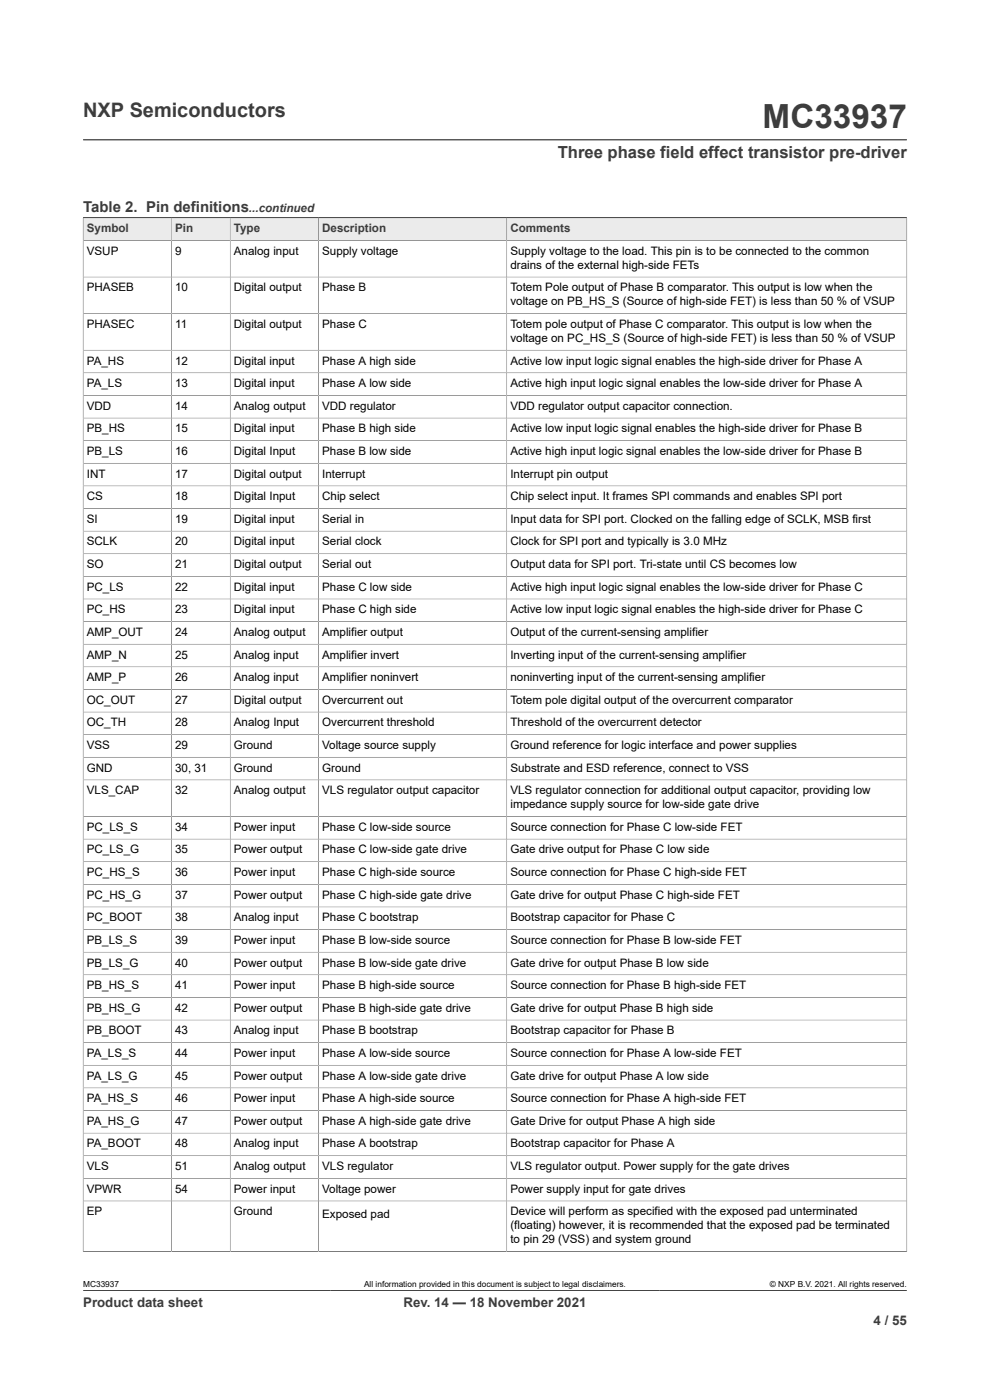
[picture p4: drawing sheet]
<svg xmlns="http://www.w3.org/2000/svg" width="210mm" height="297mm" viewBox="0 0 210 297" stroke-linecap="round" stroke-linejoin="round" font-family="sans-serif">
<defs><g id="words">
<text font-size="7.1" fill="#3c3c3c" x="161.8" y="27.2">MC33937</text>
<text font-size="4.2" fill="#3c3c3c" x="17.6" y="24.8">NXP Semiconductors</text>
<text font-size="3.5" fill="#3c3c3c" x="118.3" y="33.5">Three phase field effect transistor pre-driver</text>
<text font-size="3.2" fill="#3c3c3c" x="17.6" y="45.1">Table 2. Pin definitions</text>
<g font-size="2.8" fill="#3c3c3c">
<text x="17.6" y="277.3">Product data sheet</text>
<text x="85.6" y="277.3">Rev. 14 — 18 November 2021</text>
<text x="185.3" y="281">4 / 55</text>
</g>
<g font-size="2.5" fill="#3c3c3c">
<text x="52.8" y="45.1">...continued</text>
<text x="18.4" y="49.3">Symbol</text>
<text x="37.1" y="49.3">Pin</text>
<text x="49.6" y="49.3">Type</text>
<text x="68.3" y="49.3">Description</text>
<text x="108.3" y="49.3">Comments</text>
</g>
<g font-size="2.5">
<text x="18.4" y="54.1">VSUP</text>
<text x="37.1" y="54.1">9</text>
<text x="49.6" y="54.1">Analog input</text>
<text x="68.3" y="54.1">Supply voltage</text>
<text x="108.3" y="54.1">Supply voltage to the load. This pin is to be connected to the common</text>
<text x="108.3" y="57">drains of the external high-side FETs</text>
<text x="18.4" y="61.8">PHASEB</text>
<text x="37.1" y="61.8">10</text>
<text x="49.6" y="61.8">Digital output</text>
<text x="68.3" y="61.8">Phase B</text>
<text x="108.3" y="61.8">Totem Pole output of Phase B comparator. This output is low when the</text>
<text x="108.3" y="64.8">voltage on PB_HS_S (Source of high-side FET) is less than 50 % of VSUP</text>
<text x="18.4" y="69.6">PHASEC</text>
<text x="37.1" y="69.6">11</text>
<text x="49.6" y="69.6">Digital output</text>
<text x="68.3" y="69.6">Phase C</text>
<text x="108.3" y="69.6">Totem pole output of Phase C comparator. This output is low when the</text>
<text x="18.4" y="77.3">PA_HS</text>
<text x="37.1" y="77.3">12</text>
<text x="49.6" y="77.3">Digital input</text>
<text x="68.3" y="77.3">Phase A high side</text>
<text x="108.3" y="72.5">voltage on PC_HS_S (Source of high-side FET) is less than 50 % of VSUP</text>
<text x="108.3" y="77.3">Active low input logic signal enables the high-side driver for Phase A</text>
<text x="18.4" y="82.1">PA_LS</text>
<text x="37.1" y="82.1">13</text>
<text x="49.6" y="82.1">Digital input</text>
<text x="68.3" y="82.1">Phase A low side</text>
<text x="108.3" y="82.1">Active high input logic signal enables the low-side driver for Phase A</text>
<text x="18.4" y="86.9">VDD</text>
<text x="37.1" y="86.9">14</text>
<text x="49.6" y="86.9">Analog output</text>
<text x="68.3" y="86.9">VDD regulator</text>
<text x="108.3" y="86.9">VDD regulator output capacitor connection.</text>
<text x="18.4" y="91.7">PB_HS</text>
<text x="37.1" y="91.7">15</text>
<text x="49.6" y="91.7">Digital input</text>
<text x="68.3" y="91.7">Phase B high side</text>
<text x="108.3" y="91.7">Active low input logic signal enables the high-side driver for Phase B</text>
<text x="18.4" y="96.5">PB_LS</text>
<text x="18.4" y="101.3">INT</text>
<text x="37.1" y="96.5">16</text>
<text x="37.1" y="101.3">17</text>
<text x="49.6" y="96.5">Digital Input</text>
<text x="49.6" y="101.3">Digital output</text>
<text x="68.3" y="96.5">Phase B low side</text>
<text x="68.3" y="101.3">Interrupt</text>
<text x="108.3" y="96.5">Active high input logic signal enables the low-side driver for Phase B</text>
<text x="108.3" y="101.3">Interrupt pin output</text>
<text x="18.4" y="106.1">CS</text>
<text x="37.1" y="106.1">18</text>
<text x="49.6" y="106.1">Digital Input</text>
<text x="68.3" y="106.1">Chip select</text>
<text x="108.3" y="106.1">Chip select input. It frames SPI commands and enables SPI port</text>
<text x="18.4" y="110.9">SI</text>
<text x="37.1" y="110.9">19</text>
<text x="49.6" y="110.9">Digital input</text>
<text x="68.3" y="110.9">Serial in</text>
<text x="108.3" y="110.9">Input data for SPI port. Clocked on the falling edge of SCLK, MSB first</text>
<text x="18.4" y="115.7">SCLK</text>
<text x="37.1" y="115.7">20</text>
<text x="49.6" y="115.7">Digital input</text>
<text x="68.3" y="115.7">Serial clock</text>
<text x="108.3" y="115.7">Clock for SPI port and typically is 3.0 MHz</text>
<text x="18.4" y="120.5">SO</text>
<text x="18.4" y="125.3">PC_LS</text>
<text x="37.1" y="120.5">21</text>
<text x="37.1" y="125.3">22</text>
<text x="49.6" y="120.5">Digital output</text>
<text x="49.6" y="125.3">Digital input</text>
<text x="68.3" y="120.5">Serial out</text>
<text x="68.3" y="125.3">Phase C low side</text>
<text x="108.3" y="120.5">Output data for SPI port. Tri-state until CS becomes low</text>
<text x="108.3" y="125.3">Active high input logic signal enables the low-side driver for Phase C</text>
<text x="18.4" y="130.1">PC_HS</text>
<text x="37.1" y="130.1">23</text>
<text x="49.6" y="130.1">Digital input</text>
<text x="68.3" y="130.1">Phase C high side</text>
<text x="108.3" y="130.1">Active low input logic signal enables the high-side driver for Phase C</text>
<text x="18.4" y="134.9">AMP_OUT</text>
<text x="37.1" y="134.9">24</text>
<text x="49.6" y="134.9">Analog output</text>
<text x="68.3" y="134.9">Amplifier output</text>
<text x="108.3" y="134.9">Output of the current-sensing amplifier</text>
<text x="18.4" y="139.7">AMP_N</text>
<text x="37.1" y="139.7">25</text>
<text x="49.6" y="139.7">Analog input</text>
<text x="68.3" y="139.7">Amplifier invert</text>
<text x="108.3" y="139.7">Inverting input of the current-sensing amplifier</text>
<text x="18.4" y="144.5">AMP_P</text>
<text x="18.4" y="149.3">OC_OUT</text>
<text x="37.1" y="144.5">26</text>
<text x="37.1" y="149.3">27</text>
<text x="49.6" y="144.5">Analog input</text>
<text x="49.6" y="149.3">Digital output</text>
<text x="68.3" y="144.5">Amplifier noninvert</text>
<text x="68.3" y="149.3">Overcurrent out</text>
<text x="108.3" y="144.5">noninverting input of the current-sensing amplifier</text>
<text x="108.3" y="149.3">Totem pole digital output of the overcurrent comparator</text>
<text x="18.4" y="154.1">OC_TH</text>
<text x="37.1" y="154.1">28</text>
<text x="49.6" y="154.1">Analog Input</text>
<text x="68.3" y="154.1">Overcurrent threshold</text>
<text x="108.3" y="154.1">Threshold of the overcurrent detector</text>
<text x="18.4" y="158.9">VSS</text>
<text x="37.1" y="158.9">29</text>
<text x="49.6" y="158.9">Ground</text>
<text x="68.3" y="158.9">Voltage source supply</text>
<text x="108.3" y="158.9">Ground reference for logic interface and power supplies</text>
<text x="18.4" y="163.7">GND</text>
<text x="37.1" y="163.7">30, 31</text>
<text x="49.6" y="163.7">Ground</text>
<text x="68.3" y="163.7">Ground</text>
<text x="108.3" y="163.7">Substrate and ESD reference, connect to VSS</text>
<text x="18.4" y="168.5">VLS_CAP</text>
<text x="37.1" y="168.5">32</text>
<text x="49.6" y="168.5">Analog output</text>
<text x="68.3" y="168.5">VLS regulator output capacitor</text>
<text x="108.3" y="168.5">VLS regulator connection for additional output capacitor, providing low</text>
<text x="108.3" y="171.5">impedance supply source for low-side gate drive</text>
<text x="18.4" y="176.3">PC_LS_S</text>
<text x="37.1" y="176.3">34</text>
<text x="49.6" y="176.3">Power input</text>
<text x="68.3" y="176.3">Phase C low-side source</text>
<text x="108.3" y="176.3">Source connection for Phase C low-side FET</text>
<text x="18.4" y="181.1">PC_LS_G</text>
<text x="18.4" y="185.8">PC_HS_S</text>
<text x="37.1" y="181.1">35</text>
<text x="37.1" y="185.8">36</text>
<text x="49.6" y="181.1">Power output</text>
<text x="49.6" y="185.8">Power input</text>
<text x="68.3" y="181.1">Phase C low-side gate drive</text>
<text x="68.3" y="185.8">Phase C high-side source</text>
<text x="108.3" y="181.1">Gate drive output for Phase C low side</text>
<text x="108.3" y="185.8">Source connection for Phase C high-side FET</text>
<text x="18.4" y="190.6">PC_HS_G</text>
<text x="37.1" y="190.6">37</text>
<text x="49.6" y="190.6">Power output</text>
<text x="68.3" y="190.6">Phase C high-side gate drive</text>
<text x="108.3" y="190.6">Gate drive for output Phase C high-side FET</text>
<text x="18.4" y="195.4">PC_BOOT</text>
<text x="37.1" y="195.4">38</text>
<text x="49.6" y="195.4">Analog input</text>
<text x="68.3" y="195.4">Phase C bootstrap</text>
<text x="108.3" y="195.4">Bootstrap capacitor for Phase C</text>
<text x="18.4" y="200.2">PB_LS_S</text>
<text x="37.1" y="200.2">39</text>
<text x="49.6" y="200.2">Power input</text>
<text x="68.3" y="200.2">Phase B low-side source</text>
<text x="108.3" y="200.2">Source connection for Phase B low-side FET</text>
<text x="18.4" y="205">PB_LS_G</text>
<text x="18.4" y="209.8">PB_HS_S</text>
<text x="37.1" y="205">40</text>
<text x="37.1" y="209.8">41</text>
<text x="49.6" y="205">Power output</text>
<text x="49.6" y="209.8">Power input</text>
<text x="68.3" y="205">Phase B low-side gate drive</text>
<text x="68.3" y="209.8">Phase B high-side source</text>
<text x="108.3" y="205">Gate drive for output Phase B low side</text>
<text x="108.3" y="209.8">Source connection for Phase B high-side FET</text>
<text x="18.4" y="214.6">PB_HS_G</text>
<text x="37.1" y="214.6">42</text>
<text x="49.6" y="214.6">Power output</text>
<text x="68.3" y="214.6">Phase B high-side gate drive</text>
<text x="108.3" y="214.6">Gate drive for output Phase B high side</text>
<text x="18.4" y="219.4">PB_BOOT</text>
<text x="37.1" y="219.4">43</text>
<text x="49.6" y="219.4">Analog input</text>
<text x="68.3" y="219.4">Phase B bootstrap</text>
<text x="108.3" y="219.4">Bootstrap capacitor for Phase B</text>
<text x="18.4" y="224.2">PA_LS_S</text>
<text x="37.1" y="224.2">44</text>
<text x="49.6" y="224.2">Power input</text>
<text x="68.3" y="224.2">Phase A low-side source</text>
<text x="108.3" y="224.2">Source connection for Phase A low-side FET</text>
<text x="18.4" y="229">PA_LS_G</text>
<text x="18.4" y="233.8">PA_HS_S</text>
<text x="37.1" y="229">45</text>
<text x="37.1" y="233.8">46</text>
<text x="49.6" y="229">Power output</text>
<text x="49.6" y="233.8">Power input</text>
<text x="68.3" y="229">Phase A low-side gate drive</text>
<text x="68.3" y="233.8">Phase A high-side source</text>
<text x="108.3" y="229">Gate drive for output Phase A low side</text>
<text x="108.3" y="233.8">Source connection for Phase A high-side FET</text>
<text x="18.4" y="238.6">PA_HS_G</text>
<text x="37.1" y="238.6">47</text>
<text x="49.6" y="238.6">Power output</text>
<text x="68.3" y="238.6">Phase A high-side gate drive</text>
<text x="108.3" y="238.6">Gate Drive for output Phase A high side</text>
<text x="18.4" y="243.4">PA_BOOT</text>
<text x="37.1" y="243.4">48</text>
<text x="49.6" y="243.4">Analog input</text>
<text x="68.3" y="243.4">Phase A bootstrap</text>
<text x="108.3" y="243.4">Bootstrap capacitor for Phase A</text>
<text x="18.4" y="248.2">VLS</text>
<text x="37.1" y="248.2">51</text>
<text x="49.6" y="248.2">Analog output</text>
<text x="68.3" y="248.2">VLS regulator</text>
<text x="108.3" y="248.2">VLS regulator output. Power supply for the gate drives</text>
<text x="18.4" y="253">VPWR</text>
<text x="18.4" y="257.8">EP</text>
<text x="37.1" y="253">54</text>
<text x="49.6" y="253">Power input</text>
<text x="49.6" y="257.8">Ground</text>
<text x="68.3" y="253">Voltage power</text>
<text x="108.3" y="253">Power supply input for gate drives</text>
<text x="108.3" y="257.8">Device will perform as specified with the exposed pad unterminated</text>
<text x="68.3" y="258.3">Exposed pad</text>
<text x="108.3" y="260.8">(floating) however, it is recommended that the exposed pad be terminated</text>
<text x="108.3" y="263.7">to pin 29 (VSS) and system ground</text>
</g>
<g font-size="1.8">
<text x="17.6" y="273.1">MC33937</text>
<text x="77.2" y="273.1">All information provided in this document is subject to legal disclaimers.</text>
<text x="163.3" y="273.1">© NXP B.V. 2021. All rights reserved.</text>
</g>
</g></defs>
<path d="M17.6 29.7h174.8M17.6 46.2h174.8" fill="none" stroke="#3c3c3c" stroke-width=".21"/>
<path d="M17.7 46.3h18.6v4.6h-18.6z" fill="#ebebeb"/>
<path d="M17.6 46.2h18.8v4.8h-18.8z" fill="none" stroke="#3c3c3c" stroke-width=".21"/>
<path d="M36.4 46.3h12.4v4.6h-12.4z" fill="#ebebeb"/>
<path d="M36.4 46.2h12.4v4.8h-12.4z" fill="none" stroke="#3c3c3c" stroke-width=".21"/>
<path d="M48.9 46.3h18.6v4.6h-18.6z" fill="#ebebeb"/>
<path d="M48.8 46.2h18.8v4.8h-18.8z" fill="none" stroke="#3c3c3c" stroke-width=".21"/>
<path d="M67.6 46.3h39.8v4.6h-39.8z" fill="#ebebeb"/>
<path d="M67.6 46.2h39.9v4.8h-39.9z" fill="none" stroke="#3c3c3c" stroke-width=".21"/>
<path d="M107.6 46.3h84.7v4.6h-84.7z" fill="#ebebeb"/>
<g fill="none" stroke="#3c3c3c" stroke-width=".21">
<path d="M17.6 46.2h174.8v219.4M17.6 58.8h174.8M36.4 51v214.5M48.8 51v214.5M67.6 51v214.5M107.5 46.2v219.3M192.4 51h-174.8v214.6M17.6 66.5h174.8M17.6 74.3h174.8M17.6 79.1h174.8M17.6 83.9h174.8M17.6 88.7h174.8"/>
<path d="M17.6 93.5h174.8M17.6 98.3h174.8M17.6 103.1h174.8M17.6 107.9h174.8M17.6 112.7h174.8M17.6 117.5h174.8M17.6 122.3h174.8M17.6 127.1h174.8M17.6 131.9h174.8M17.6 136.7h174.8M17.6 141.5h174.8M17.6 146.3h174.8"/>
<path d="M17.6 151.1h174.8M17.6 155.9h174.8M17.6 160.7h174.8M17.6 165.5h174.8M17.6 173.2h174.8M17.6 178h174.8M17.6 182.8h174.8M17.6 187.6h174.8M17.6 192.4h174.8M17.6 197.2h174.8M17.6 202h174.8M17.6 206.8h174.8"/>
<path d="M17.6 211.6h174.8M17.6 216.4h174.8M17.6 221.2h174.8M17.6 226h174.8M17.6 230.8h174.8M17.6 235.6h174.8M17.6 240.4h174.8M17.6 245.2h174.8M17.6 250h174.8M17.6 254.8h174.8M17.6 265.5h174.8M17.6 273.8h174.8"/>
</g>
<use href="#words"/>
</svg>
